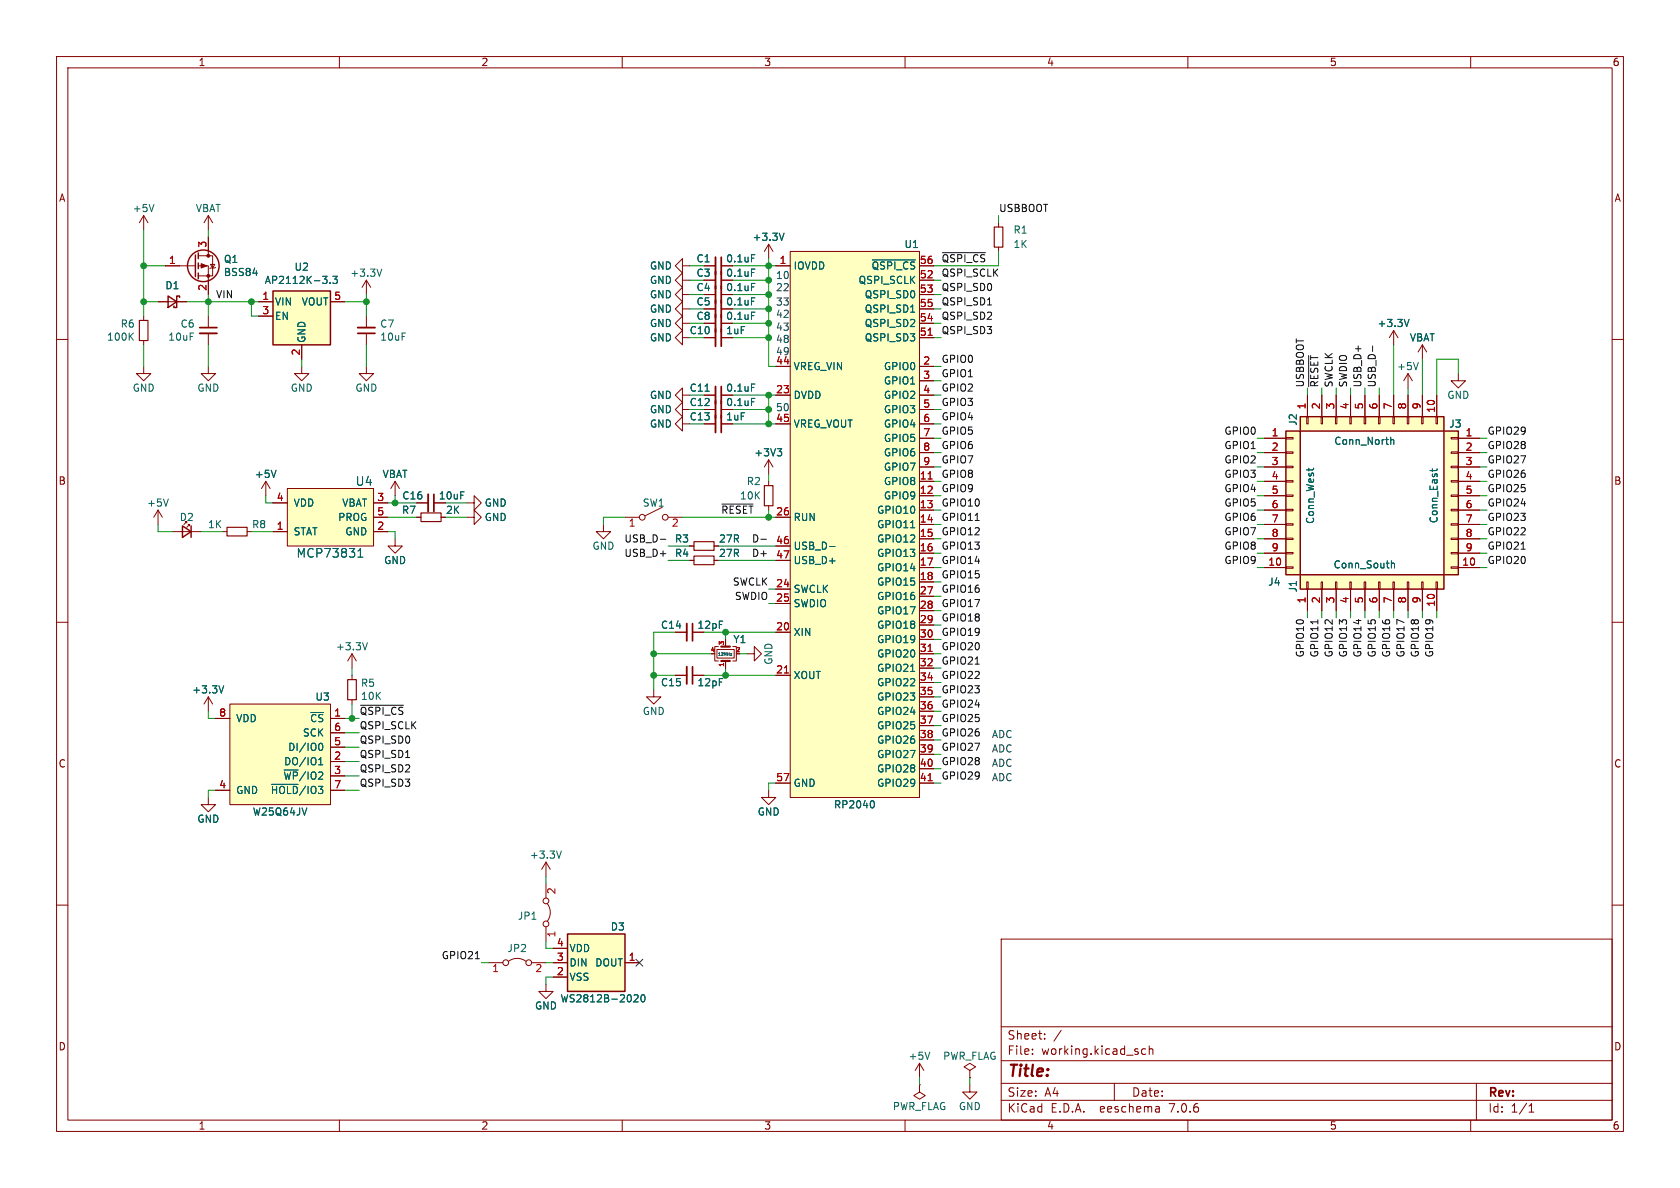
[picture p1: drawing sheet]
<svg xmlns="http://www.w3.org/2000/svg" width="297mm" height="210mm" viewBox="0 0 297 210" stroke-linecap="round" stroke-linejoin="round" font-family="sans-serif">
<defs><g id="words">
<text font-size="2.8" fill="#840000" x="178" y="190.9">Title:</text>
<g font-size="2.1" fill="#006464">
<text x="62.8" y="86.1">U4</text>
<text x="52.3" y="98.8">MCP73831</text>
</g>
<g font-size="2.1" fill="#840000">
<text x="178" y="184">Sheet:</text>
<text x="178" y="186.7">File:</text>
<text x="184.1" y="186.7">working.kicad_sch</text>
<text x="178" y="196.9">KiCad</text>
<text x="178" y="194.1">Size:</text>
<text x="184.7" y="194.1">A4</text>
<text x="185.7" y="196.9">E.D.A.</text>
<text x="194.6" y="196.9">eeschema</text>
<text x="200" y="194.1">Date:</text>
<text x="207" y="196.9">7.0.6</text>
<text x="263" y="194.3">Rev:</text>
<text x="263" y="196.9">Id:</text>
<text x="267.1" y="196.9">1/1</text>
</g>
<g font-size="1.8" fill="#840000">
<text x="35" y="11.9">1</text>
<text x="85" y="11.9">2</text>
<text x="135" y="11.9">3</text>
<text x="185" y="11.9">4</text>
<text x="235" y="11.9">5</text>
<text x="285" y="11.9">6</text>
<text x="10.3" y="35.9">A</text>
<text x="285.3" y="35.9">A</text>
<text x="10.3" y="85.9">B</text>
<text x="285.3" y="85.9">B</text>
<text x="10.3" y="135.9">C</text>
<text x="285.3" y="135.9">C</text>
<text x="10.3" y="185.9">D</text>
<text x="285.3" y="185.9">D</text>
<text x="35" y="199.9">1</text>
<text x="85" y="199.9">2</text>
<text x="135" y="199.9">3</text>
<text x="185" y="199.9">4</text>
<text x="235" y="199.9">5</text>
<text x="285" y="199.9">6</text>
</g>
<g font-size="1.8" fill="#006464">
<text x="23.4" y="37.7">+5V</text>
<text x="34.5" y="37.7">VBAT</text>
<text x="179.1" y="41.5">R1</text>
<text x="39.5" y="46.7">Q1</text>
<text x="114.8" y="47.9">GND</text>
<text x="123" y="46.6">C1</text>
<text x="128.3" y="46.6">0.1uF</text>
<text x="132.9" y="42.8">+3.3V</text>
<text x="140.2" y="47.9">IOVDD</text>
<text x="154" y="47.9">~{QSPI_CS}</text>
<text x="159.8" y="44">U1</text>
<text x="179.1" y="44">1K</text>
<text x="29.1" y="51.3">D1</text>
<text x="39.5" y="49">BSS84</text>
<text x="46.7" y="50.4">AP2112K-3.3</text>
<text x="52" y="48.1">U2</text>
<text x="61.8" y="49.1">+3.3V</text>
<text x="114.8" y="52.9">GND</text>
<text x="114.8" y="50.4">GND</text>
<text x="123" y="49.1">C3</text>
<text x="123" y="51.7">C4</text>
<text x="128.3" y="49.1">0.1uF</text>
<text x="128.3" y="51.7">0.1uF</text>
<text x="151.7" y="50.4">QSPI_SCLK</text>
<text x="152.8" y="52.9">QSPI_SD0</text>
<text x="21.2" y="58.1">R6</text>
<text x="31.8" y="58.1">C6</text>
<text x="48.5" y="54.2">VIN</text>
<text x="48.5" y="56.7">EN</text>
<text x="53.2" y="54.2">VOUT</text>
<text x="67.1" y="58.1">C7</text>
<text x="114.8" y="58">GND</text>
<text x="114.8" y="55.5">GND</text>
<text x="121.8" y="59.3">C10</text>
<text x="123" y="54.2">C5</text>
<text x="123" y="56.7">C8</text>
<text x="128.3" y="59.3">1uF</text>
<text x="128.3" y="54.2">0.1uF</text>
<text x="128.3" y="56.7">0.1uF</text>
<text x="152.8" y="58">QSPI_SD2</text>
<text x="152.8" y="55.5">QSPI_SD1</text>
<text x="243.4" y="58">+3.3V</text>
<text x="18.8" y="60.4">100K</text>
<text x="29.6" y="60.4">10uF</text>
<text x="54.2" y="60.7" transform="rotate(-90 54.2 60.7)">GND</text>
<text x="67.1" y="60.4">10uF</text>
<text x="114.8" y="60.6">GND</text>
<text x="140.2" y="65.6">VREG_VIN</text>
<text x="152.8" y="60.6">QSPI_SD3</text>
<text x="156.2" y="65.6">GPIO0</text>
<text x="246.9" y="65.6">+5V</text>
<text x="249.2" y="60.6">VBAT</text>
<text x="23.4" y="69.4">GND</text>
<text x="34.8" y="69.4">GND</text>
<text x="51.3" y="69.4">GND</text>
<text x="62.7" y="69.4">GND</text>
<text x="114.8" y="70.7">GND</text>
<text x="121.8" y="69.4">C11</text>
<text x="121.8" y="72">C12</text>
<text x="128.3" y="69.4">0.1uF</text>
<text x="128.3" y="72">0.1uF</text>
<text x="140.2" y="70.7">DVDD</text>
<text x="156.2" y="68.2">GPIO1</text>
<text x="156.2" y="70.7">GPIO2</text>
<text x="255.8" y="70.7">GND</text>
<text x="114.8" y="73.3">GND</text>
<text x="114.8" y="75.8">GND</text>
<text x="121.8" y="74.5">C13</text>
<text x="128.3" y="74.5">1uF</text>
<text x="140.2" y="75.8">VREG_VOUT</text>
<text x="156.2" y="73.3">GPIO3</text>
<text x="156.2" y="75.8">GPIO4</text>
<text x="229.5" y="75.4" transform="rotate(-90 229.5 75.4)">J2</text>
<text x="256.1" y="75.8">J3</text>
<text x="133.2" y="80.9">+3V3</text>
<text x="156.2" y="78.3">GPIO5</text>
<text x="156.2" y="80.9">GPIO6</text>
<text x="156.2" y="83.4">GPIO7</text>
<text x="235.8" y="78.8">Conn_North</text>
<text x="25.9" y="89.8">+5V</text>
<text x="45" y="84.7">+5V</text>
<text x="51.8" y="89.8">VDD</text>
<text x="60.4" y="89.8">VBAT</text>
<text x="67.5" y="84.7">VBAT</text>
<text x="71" y="88.5">C16</text>
<text x="77.5" y="88.5">10uF</text>
<text x="85.6" y="89.8">GND</text>
<text x="113.5" y="89.8">SW1</text>
<text x="130.7" y="88.5">10K</text>
<text x="131.9" y="86">R2</text>
<text x="156.2" y="86">GPIO8</text>
<text x="156.2" y="88.5">GPIO9</text>
<text x="31.7" y="92.3">D2</text>
<text x="36.7" y="93.6">1K</text>
<text x="44.5" y="93.6">R8</text>
<text x="51.8" y="94.8">STAT</text>
<text x="59.7" y="92.3">PROG</text>
<text x="61" y="94.8">GND</text>
<text x="71" y="91">R7</text>
<text x="78.7" y="91">2K</text>
<text x="85.6" y="92.3">GND</text>
<text x="140.2" y="92.3">RUN</text>
<text x="155" y="91">GPIO10</text>
<text x="155" y="93.6">GPIO11</text>
<text x="232.5" y="92.7" transform="rotate(-90 232.5 92.7)">Conn_West</text>
<text x="254.4" y="92.6" transform="rotate(-90 254.4 92.6)">Conn_East</text>
<text x="67.8" y="99.9">GND</text>
<text x="104.6" y="97.4">GND</text>
<text x="119.2" y="98.7">R4</text>
<text x="119.2" y="96.1">R3</text>
<text x="127" y="98.7">27R</text>
<text x="127" y="96.1">27R</text>
<text x="140.2" y="97.4">USB_D-</text>
<text x="140.2" y="99.9">USB_D+</text>
<text x="155" y="96.1">GPIO12</text>
<text x="155" y="98.7">GPIO13</text>
<text x="155" y="101.2">GPIO14</text>
<text x="235.7" y="100.7">Conn_South</text>
<text x="140.2" y="105">SWCLK</text>
<text x="140.2" y="107.5">SWDIO</text>
<text x="155" y="103.7">GPIO15</text>
<text x="155" y="106.3">GPIO16</text>
<text x="224.1" y="103.7">J4</text>
<text x="229.5" y="104.8" transform="rotate(-90 229.5 104.8)">J1</text>
<text x="116.7" y="111.4">C14</text>
<text x="123.2" y="111.4">12pF</text>
<text x="129.5" y="113.9">Y1</text>
<text x="140.2" y="112.6">XIN</text>
<text x="155" y="108.8">GPIO17</text>
<text x="155" y="111.4">GPIO18</text>
<text x="155" y="113.9">GPIO19</text>
<text x="59.3" y="115.2">+3.3V</text>
<text x="136.8" y="117.6" transform="rotate(-90 136.8 117.6)">GND</text>
<text x="155" y="116.4">GPIO20</text>
<text x="155" y="119">GPIO21</text>
<text x="33.9" y="122.8">+3.3V</text>
<text x="55.7" y="124.1">U3</text>
<text x="63.7" y="121.6">R5</text>
<text x="63.7" y="123.9">10K</text>
<text x="116.7" y="121.5">C15</text>
<text x="123.2" y="121.5">12pF</text>
<text x="140.2" y="120.2">XOUT</text>
<text x="155" y="121.5">GPIO22</text>
<text x="155" y="124.1">GPIO23</text>
<text x="41.7" y="127.9">VDD</text>
<text x="53.5" y="130.4">SCK</text>
<text x="54.7" y="127.9">~{CS}</text>
<text x="113.5" y="126.6">GND</text>
<text x="155" y="126.6">GPIO24</text>
<text x="155" y="129.1">GPIO25</text>
<text x="155" y="131.7">GPIO26</text>
<text x="50.1" y="135.5">DO/IO1</text>
<text x="50.9" y="132.9">DI/IO0</text>
<text x="155" y="134.2">GPIO27</text>
<text x="155" y="136.8">GPIO28</text>
<text x="41.7" y="140.6">GND</text>
<text x="47.8" y="140.6">~{HOLD}/IO3</text>
<text x="50" y="138">~{WP}/IO2</text>
<text x="140.2" y="139.3">GND</text>
<text x="147.3" y="143.1">RP2040</text>
<text x="155" y="139.3">GPIO29</text>
<text x="34.8" y="145.6">GND</text>
<text x="44.6" y="144.4">W25Q64JV</text>
<text x="133.9" y="144.4">GND</text>
<text x="93.6" y="152">+3.3V</text>
<text x="91.4" y="162.8">JP1</text>
<text x="107.9" y="164.7">D3</text>
<text x="89.6" y="168.5">JP2</text>
<text x="100.6" y="173.6">VSS</text>
<text x="100.6" y="171">DIN</text>
<text x="100.6" y="168.5">VDD</text>
<text x="105.1" y="171">DOUT</text>
<text x="94.5" y="178.7">GND</text>
<text x="99" y="177.4">WS2812B-2020</text>
<text x="160.5" y="187.6">+5V</text>
<text x="166.6" y="187.6">PWR_FLAG</text>
<text x="157.7" y="196.4">PWR_FLAG</text>
<text x="169.4" y="196.4">GND</text>
</g>
<g font-size="1.8" fill="#0f0f0f">
<text x="176.5" y="37.6">USBBOOT</text>
<text x="166.4" y="46.5">~{QSPI_CS}</text>
<text x="38.1" y="52.8">VIN</text>
<text x="166.4" y="49">QSPI_SCLK</text>
<text x="166.4" y="51.5">QSPI_SD0</text>
<text x="166.4" y="56.6">QSPI_SD2</text>
<text x="166.4" y="59.2">QSPI_SD3</text>
<text x="166.4" y="54.1">QSPI_SD1</text>
<text x="166.4" y="64.2">GPIO0</text>
<text x="166.4" y="69.3">GPIO2</text>
<text x="166.4" y="66.8">GPIO1</text>
<text x="166.4" y="71.9">GPIO3</text>
<text x="230.6" y="68.6" transform="rotate(-90 230.6 68.6)">USBBOOT</text>
<text x="233.1" y="68.6" transform="rotate(-90 233.1 68.6)">~{RESET}</text>
<text x="235.7" y="68.6" transform="rotate(-90 235.7 68.6)">SWCLK</text>
<text x="238.2" y="68.6" transform="rotate(-90 238.2 68.6)">SWDIO</text>
<text x="240.8" y="68.6" transform="rotate(-90 240.8 68.6)">USB_D+</text>
<text x="243.3" y="68.6" transform="rotate(-90 243.3 68.6)">USB_D-</text>
<text x="166.4" y="76.9">GPIO5</text>
<text x="166.4" y="74.4">GPIO4</text>
<text x="216.4" y="76.9">GPIO0</text>
<text x="262.9" y="76.9">GPIO29</text>
<text x="166.4" y="79.5">GPIO6</text>
<text x="166.4" y="82">GPIO7</text>
<text x="216.4" y="82">GPIO2</text>
<text x="216.4" y="79.5">GPIO1</text>
<text x="262.9" y="79.5">GPIO28</text>
<text x="262.9" y="82">GPIO27</text>
<text x="166.4" y="89.6">GPIO10</text>
<text x="166.4" y="84.6">GPIO8</text>
<text x="166.4" y="87.1">GPIO9</text>
<text x="216.4" y="89.6">GPIO5</text>
<text x="216.4" y="87.1">GPIO4</text>
<text x="216.4" y="84.6">GPIO3</text>
<text x="262.9" y="87.1">GPIO25</text>
<text x="262.9" y="89.6">GPIO24</text>
<text x="262.9" y="84.6">GPIO26</text>
<text x="110.3" y="96">USB_D-</text>
<text x="132.8" y="96">D-</text>
<text x="166.4" y="92.2">GPIO11</text>
<text x="166.4" y="94.7">GPIO12</text>
<text x="216.4" y="92.2">GPIO6</text>
<text x="216.4" y="94.7">GPIO7</text>
<text x="262.9" y="94.7">GPIO22</text>
<text x="262.9" y="92.2">GPIO23</text>
<text x="110.3" y="98.5">USB_D+</text>
<text x="132.8" y="98.5">D+</text>
<text x="166.4" y="97.3">GPIO13</text>
<text x="166.4" y="99.8">GPIO14</text>
<text x="216.4" y="99.8">GPIO9</text>
<text x="216.4" y="97.3">GPIO8</text>
<text x="262.9" y="97.3">GPIO21</text>
<text x="262.9" y="99.8">GPIO20</text>
<text x="129.5" y="103.6">SWCLK</text>
<text x="129.8" y="106.1">SWDIO</text>
<text x="166.4" y="104.9">GPIO16</text>
<text x="166.4" y="102.3">GPIO15</text>
<text x="166.4" y="107.4">GPIO17</text>
<text x="166.4" y="110">GPIO18</text>
<text x="166.4" y="112.5">GPIO19</text>
<text x="166.4" y="117.6">GPIO21</text>
<text x="166.4" y="115">GPIO20</text>
<text x="230.6" y="116.3" transform="rotate(-90 230.6 116.3)">GPIO10</text>
<text x="233.1" y="116.3" transform="rotate(-90 233.1 116.3)">GPIO11</text>
<text x="235.7" y="116.3" transform="rotate(-90 235.7 116.3)">GPIO12</text>
<text x="238.2" y="116.3" transform="rotate(-90 238.2 116.3)">GPIO13</text>
<text x="240.8" y="116.3" transform="rotate(-90 240.8 116.3)">GPIO14</text>
<text x="243.3" y="116.3" transform="rotate(-90 243.3 116.3)">GPIO15</text>
<text x="245.8" y="116.3" transform="rotate(-90 245.8 116.3)">GPIO16</text>
<text x="248.4" y="116.3" transform="rotate(-90 248.4 116.3)">GPIO17</text>
<text x="250.9" y="116.3" transform="rotate(-90 250.9 116.3)">GPIO18</text>
<text x="253.5" y="116.3" transform="rotate(-90 253.5 116.3)">GPIO19</text>
<text x="166.4" y="122.7">GPIO23</text>
<text x="166.4" y="120.1">GPIO22</text>
<text x="166.4" y="125.2">GPIO24</text>
<text x="63.5" y="131.5">QSPI_SD0</text>
<text x="63.5" y="126.5">~{QSPI_CS}</text>
<text x="63.5" y="129">QSPI_SCLK</text>
<text x="166.4" y="130.3">GPIO26</text>
<text x="166.4" y="127.7">GPIO25</text>
<text x="63.5" y="136.6">QSPI_SD2</text>
<text x="63.5" y="134.1">QSPI_SD1</text>
<text x="166.4" y="135.4">GPIO28</text>
<text x="166.4" y="132.8">GPIO27</text>
<text x="166.4" y="137.9">GPIO29</text>
<text x="63.5" y="139.2">QSPI_SD3</text>
<text x="78" y="169.6">GPIO21</text>
</g>
<g font-size="1.8" fill="#a90000">
<text x="29.8" y="46.7">1</text>
<text x="36.6" y="43.9" transform="rotate(-90 36.6 43.9)">3</text>
<text x="137.7" y="46.7">1</text>
<text x="162.5" y="46.7">56</text>
<text x="36.6" y="51.5" transform="rotate(-90 36.6 51.5)">2</text>
<text x="46.3" y="53.1">1</text>
<text x="59" y="53.1">5</text>
<text x="162.5" y="49.3">52</text>
<text x="162.5" y="51.8">53</text>
<text x="46.3" y="55.6">3</text>
<text x="162.5" y="59.4">51</text>
<text x="162.5" y="56.9">54</text>
<text x="162.5" y="54.4">55</text>
<text x="53.1" y="62.9" transform="rotate(-90 53.1 62.9)">2</text>
<text x="137.1" y="64.5">44</text>
<text x="163.1" y="64.5">2</text>
<text x="137.1" y="69.6">23</text>
<text x="163.1" y="67.1">3</text>
<text x="163.1" y="69.6">4</text>
<text x="137.1" y="72.8">50</text>
<text x="137.1" y="74.7">45</text>
<text x="163.1" y="72.1">5</text>
<text x="163.1" y="74.7">6</text>
<text x="163.1" y="77.2">7</text>
<text x="224.7" y="77.2">1</text>
<text x="230.9" y="72.5" transform="rotate(-90 230.9 72.5)">1</text>
<text x="233.4" y="72.5" transform="rotate(-90 233.4 72.5)">2</text>
<text x="236" y="72.5" transform="rotate(-90 236 72.5)">3</text>
<text x="238.5" y="72.5" transform="rotate(-90 238.5 72.5)">4</text>
<text x="241" y="72.5" transform="rotate(-90 241 72.5)">5</text>
<text x="243.6" y="72.5" transform="rotate(-90 243.6 72.5)">6</text>
<text x="246.1" y="72.5" transform="rotate(-90 246.1 72.5)">7</text>
<text x="248.7" y="72.5" transform="rotate(-90 248.7 72.5)">8</text>
<text x="251.2" y="72.5" transform="rotate(-90 251.2 72.5)">9</text>
<text x="253.7" y="73.1" transform="rotate(-90 253.7 73.1)">10</text>
<text x="259" y="77.2">1</text>
<text x="163.1" y="79.8">8</text>
<text x="163.1" y="82.3">9</text>
<text x="224.7" y="79.8">2</text>
<text x="224.7" y="82.3">3</text>
<text x="259" y="79.8">2</text>
<text x="259" y="82.3">3</text>
<text x="48.8" y="88.6">4</text>
<text x="66.6" y="88.6">3</text>
<text x="162.5" y="84.8">11</text>
<text x="162.5" y="87.4">12</text>
<text x="162.5" y="89.9">13</text>
<text x="224.7" y="84.8">4</text>
<text x="224.7" y="87.4">5</text>
<text x="224.7" y="89.9">6</text>
<text x="259" y="84.8">4</text>
<text x="259" y="87.4">5</text>
<text x="259" y="89.9">6</text>
<text x="48.8" y="93.7">1</text>
<text x="66.6" y="93.7">2</text>
<text x="66.6" y="91.2">5</text>
<text x="111.1" y="93.4">1</text>
<text x="118.7" y="93.4">2</text>
<text x="137.1" y="91.2">26</text>
<text x="162.5" y="92.5">14</text>
<text x="162.5" y="95">15</text>
<text x="224.7" y="92.5">7</text>
<text x="224.7" y="95">8</text>
<text x="259" y="92.5">7</text>
<text x="259" y="95">8</text>
<text x="137.1" y="96.3">46</text>
<text x="137.1" y="98.8">47</text>
<text x="162.5" y="97.5">16</text>
<text x="162.5" y="100.1">17</text>
<text x="224.1" y="100.1">10</text>
<text x="224.7" y="97.5">9</text>
<text x="258.4" y="100.1">10</text>
<text x="259" y="97.5">9</text>
<text x="137.1" y="103.9">24</text>
<text x="137.1" y="106.4">25</text>
<text x="162.5" y="102.6">18</text>
<text x="162.5" y="105.2">27</text>
<text x="162.5" y="107.7">28</text>
<text x="230.9" y="106.8" transform="rotate(-90 230.9 106.8)">1</text>
<text x="233.4" y="106.8" transform="rotate(-90 233.4 106.8)">2</text>
<text x="236" y="106.8" transform="rotate(-90 236 106.8)">3</text>
<text x="238.5" y="106.8" transform="rotate(-90 238.5 106.8)">4</text>
<text x="241" y="106.8" transform="rotate(-90 241 106.8)">5</text>
<text x="243.6" y="106.8" transform="rotate(-90 243.6 106.8)">6</text>
<text x="246.1" y="106.8" transform="rotate(-90 246.1 106.8)">7</text>
<text x="248.7" y="106.8" transform="rotate(-90 248.7 106.8)">8</text>
<text x="251.2" y="106.8" transform="rotate(-90 251.2 106.8)">9</text>
<text x="253.7" y="107.4" transform="rotate(-90 253.7 107.4)">10</text>
<text x="137.1" y="111.5">20</text>
<text x="162.5" y="110.2">29</text>
<text x="162.5" y="112.8">30</text>
<text x="137.1" y="119.1">21</text>
<text x="162.5" y="115.3">31</text>
<text x="162.5" y="117.9">32</text>
<text x="162.5" y="120.4">34</text>
<text x="162.5" y="122.9">35</text>
<text x="162.5" y="125.5">36</text>
<text x="38.7" y="126.7">8</text>
<text x="59" y="126.7">1</text>
<text x="59" y="131.8">5</text>
<text x="59" y="129.3">6</text>
<text x="162.5" y="128">37</text>
<text x="162.5" y="130.6">38</text>
<text x="59" y="134.4">2</text>
<text x="59" y="136.9">3</text>
<text x="162.5" y="133.1">39</text>
<text x="162.5" y="135.6">40</text>
<text x="38.7" y="139.4">4</text>
<text x="59" y="139.4">7</text>
<text x="137.1" y="138.2">57</text>
<text x="162.5" y="138.2">41</text>
<text x="98.5" y="158.2" transform="rotate(-90 98.5 158.2)">2</text>
<text x="98.4" y="167.4">4</text>
<text x="98.5" y="165.8" transform="rotate(-90 98.5 165.8)">1</text>
<text x="86.9" y="172.2">1</text>
<text x="94.5" y="172.2">2</text>
<text x="98.4" y="172.5">2</text>
<text x="98.4" y="169.9">3</text>
<text x="111.1" y="169.9">1</text>
</g>
<g font-size="1.8" fill="#0000c2">
<text x="137.1" y="49.4">10</text>
<text x="137.1" y="51.6">22</text>
<text x="137.1" y="54.1">33</text>
<text x="137.1" y="58.6">43</text>
<text x="137.1" y="56.3">42</text>
<text x="137.1" y="62.9">49</text>
<text x="137.1" y="60.7">48</text>
<text x="175.3" y="130.6">ADC</text>
<text x="175.3" y="133.1">ADC</text>
<text x="175.3" y="135.6">ADC</text>
<text x="175.3" y="138.2">ADC</text>
</g>
<text font-size="1.8" fill="#009600" x="127.4" y="90.9">~{RESET}</text>
<g font-size="1.1" fill="#a90000">
<text x="125.5" y="115.3">4</text>
<text x="128" y="118" transform="rotate(-90 128 118)">1</text>
<text x="128" y="114.2" transform="rotate(-90 128 114.2)">3</text>
<text x="130" y="115.3">2</text>
</g>
<text font-size=".7" fill="#0000c2" x="126.7" y="116">12MHz</text>
</g></defs>
<g fill="none" stroke="#840000" stroke-width=".18">
<path d="M10 10h277v190h-277zM12 12h273v186h-273zM60 10v2M110 10v2M160 10v2M210 10v2M260 10v2M25.4 38.1l-.8 1.3M25.4 38.1v2.5M25.4 38.1l.8 1.3M36.8 38.1v2.5M36.8 38.1l-.7 1.3"/>
<path d="M36.8 38.1l.8 1.3M176.5 39.4v.7M10 60h2M25.4 55.9v.7M27.9 53.3h5.1M29.2 47h5.3M35.1 47h1.7v5.1M35.1 45.2h2.5v3.6h-2.5M36.8 41.9v3.3M36.8 55.9v2M36.8 58.9v2.1M37.2 46.7h.8l-.4 .7z"/>
<path d="M38.1 47.2l-.1 .2h-.8l-.1 .1M45.7 53.3h2.6M45.7 55.9h2.6M58.4 53.3h2.6M64.8 49.5l-.8 1.3M64.8 49.5v2.6M64.8 55.9v2M64.8 58.9v2.1M64.8 49.5l.7 1.3M120.6 57.2v-1.3l-1.2 1.3 1.2 1.2v-1.2h1.3M120.6 52.1v-1.3l-1.2 1.3 1.2 1.2v-1.2h1.3M120.6 49.5v-1.2l-1.2 1.2 1.2 1.3v-1.3h1.3"/>
<path d="M120.6 54.6v-1.3l-1.2 1.3 1.2 1.3v-1.3h1.3M120.6 47v-1.3l-1.2 1.3 1.2 1.3v-1.3h1.3M120.6 59.7v-1.3l-1.2 1.3 1.2 1.3v-1.3h1.3M124.5 47h2M124.5 59.7h2M124.5 49.5h2M124.5 52.1h2M124.5 57.2h2M124.5 54.6h2M127.5 47h2M127.5 59.7h2M127.5 49.5h2"/>
<path d="M127.5 52.1h2M127.5 57.2h2M127.5 54.6h2M135.9 43.2v2.5M135.9 43.2l-.8 1.3M135.9 43.2l.8 1.3M137.2 47h2.5M139.7 44.5h22.9v96.5h-22.9zM162.6 47h2.5M162.6 59.7h2.5M162.6 49.5h2.5M162.6 52.1h2.5"/>
<path d="M162.6 57.2h2.5M162.6 54.6h2.5M176.5 43.7v.8M246.4 58.4v2.6M246.4 58.4l-.8 1.3M246.4 58.4l.7 1.3M285 60h2M25.4 64.8v1.2h1.3l-1.3 1.3-1.3-1.3h1.3M25.4 60.2v.8M36.8 64.8v1.2h1.3l-1.3 1.3-1.2-1.3h1.2M53.3 64.8v1.2h1.3l-1.3 1.3-1.2-1.3h1.2M53.3 61v2.5"/>
<path d="M64.8 64.8v1.2h-1.3l1.3 1.3 1.2-1.3h-1.2M120.6 72.4v-1.3l-1.2 1.3 1.2 1.3v-1.3h1.3M120.6 69.9v-1.3l-1.2 1.3 1.2 1.2v-1.2h1.3M120.6 74.9v-1.2l-1.2 1.2 1.2 1.3v-1.3h1.3M124.5 69.9h2M124.5 74.9h2M124.5 72.4h2M127.5 69.9h2M127.5 74.9h2M127.5 72.4h2M137.2 69.9h2.5M137.2 74.9h2.5"/>
<path d="M137.2 64.8h2.5M162.6 69.9h2.5M162.6 74.9h2.5M162.6 64.8h2.5M162.6 67.3h2.5M162.6 72.4h2.5M162.6 77.5h2.5M223.5 77.5h3.8M227.3 79.9h1.3v.2h-1.3zM227.3 77.3h1.3v.3h-1.3zM231 73.7h.3v1.2h-.3zM231.1 69.9v3.8"/>
<path d="M233.6 73.7h.2v1.2h-.2zM233.7 69.9v3.8M236.1 73.7h.2v1.2h-.2zM236.2 69.9v3.8M238.6 73.7h.3v1.2h-.3zM238.8 69.9v3.8M241.2 73.7h.2v1.2h-.2zM241.3 69.9v3.8M243.7 73.7h.3v1.2h-.3zM243.8 69.9v3.8M246.3 73.7h.2v1.2h-.2zM246.4 69.9v3.8"/>
<path d="M248.8 73.7h.2v1.2h-.2zM248.9 66v2.6M248.9 69.9v3.8M248.9 66l-.7 1.3M248.9 66l.8 1.3M251.3 73.7h.3v1.2h-.3zM251.5 61v2.5M251.5 69.9v3.8M251.5 61l-.8 1.2M251.5 61l.7 1.2M253.9 73.7h.2v1.2h-.2zM254 69.9v3.8"/>
<path d="M256.5 79.9h1.3v.2h-1.3zM256.5 77.3h1.3v.3h-1.3zM257.8 66v1.3h1.3l-1.3 1.3-1.3-1.3h1.3M257.8 77.5h3.8M27.9 90.2l-.7 1.2M27.9 90.2v2.5M27.9 90.2l.8 1.2M30.5 94h5.1M33.5 93v-.3h-.2h.2l-.5 .5M39.4 94h.7M43.7 94h.7M47 85.1l-.8 1.3"/>
<path d="M47 85.1v2.5M47 85.1l.8 1.3M48.3 94h2.5M48.3 88.9h2.5M50.8 86.4h15.2v10.1h-15.2zM66 91.4h2.6M66 94h2.6M66 88.9h2.6M69.8 95.3v1.2h-1.2l1.2 1.3 1.3-1.3h-1.3M69.8 85.1l-.7 1.3M69.8 85.1v2.5M69.8 85.1l.8 1.3"/>
<path d="M73.7 91.4h.7M73.7 88.9h2M76.7 88.9h2M78 91.4h.7M82.5 91.4h1.3v1.3l1.3-1.3-1.3-1.2v1.2M82.5 88.9h1.3v1.3l1.3-1.3-1.3-1.3v1.3M106.7 92.7v1.3h-1.3l1.3 1.3 1.2-1.3h-1.2M110.5 91.4h2.5M117.1 89.7l-3.1 1.5M118.1 91.4h2.5M121.9 96.5h.8M121.9 99.1h.8"/>
<path d="M126.2 96.5h.8M126.2 99.1h.8M135.9 81.3l.8 1.3M135.9 81.3v2.5M135.9 85.1v.8M135.9 81.3l-.8 1.3M137.2 91.4h2.5M137.2 96.5h2.5M137.2 99.1h2.5M162.6 85.1h2.5M162.6 80h2.5M162.6 82.6h2.5"/>
<path d="M162.6 87.6h2.5M162.6 90.2h2.5M162.6 92.7h2.5M162.6 95.3h2.5M162.6 97.8h2.5M223.5 85.1h3.8M223.5 80h3.8M223.5 82.6h3.8M223.5 87.6h3.8M223.5 90.2h3.8M223.5 92.7h3.8M223.5 95.3h3.8"/>
<path d="M223.5 97.8h3.8M227.3 97.7h1.3v.2h-1.3zM227.3 95.1h1.3v.3h-1.3zM227.3 92.6h1.3v.2h-1.3zM227.3 90h1.3v.3h-1.3zM227.3 87.5h1.3v.3h-1.3zM227.3 85h1.3v.2h-1.3zM227.3 82.4h1.3v.3h-1.3zM256.5 97.7h1.3v.2h-1.3zM256.5 95.1h1.3v.3h-1.3zM256.5 92.6h1.3v.2h-1.3zM256.5 90h1.3v.3h-1.3z"/>
<path d="M256.5 87.5h1.3v.3h-1.3zM256.5 85h1.3v.2h-1.3zM256.5 82.4h1.3v.3h-1.3zM257.8 85.1h3.8M257.8 80h3.8M257.8 82.6h3.8M257.8 87.6h3.8M257.8 90.2h3.8M257.8 92.7h3.8M257.8 95.3h3.8M257.8 97.8h3.8M10 110h2"/>
<path d="M62.2 115.6v2.5M62.2 119.4v.7M62.2 115.6l.8 1.2M62.2 115.6l-.7 1.2M119.4 111.8h2M119.4 119.4h2M122.4 111.8h2.1M122.4 119.4h2.1M126.7 114.8h3.1v1.5h-3.1zM127 114.3h-.6v2.5h.6M128.3 113v1.3M128.3 116.8v1.3"/>
<path d="M129.5 114.3h.7v2.5h-.7M132.1 115.6h1.2v-1.3l1.3 1.3-1.3 1.2v-1.2M137.2 111.8h2.5M137.2 119.4h2.5M137.2 104.1h2.5M137.2 106.7h2.5M162.6 100.3h2.5M162.6 102.9h2.5M162.6 105.4h2.5M162.6 108h2.5M162.6 110.5h2.5M162.6 113h2.5"/>
<path d="M162.6 115.6h2.5M162.6 118.1h2.5M223.5 100.3h3.8M227.3 100.2h1.3v.3h-1.3zM231 102.9h.3v1.2h-.3zM231.1 104.1v3.9M233.6 102.9h.2v1.2h-.2zM233.7 104.1v3.9M236.1 102.9h.2v1.2h-.2zM236.2 104.1v3.9M238.6 102.9h.3v1.2h-.3zM238.8 104.1v3.9"/>
<path d="M241.2 102.9h.2v1.2h-.2zM241.3 104.1v3.9M243.7 102.9h.3v1.2h-.3zM243.8 104.1v3.9M246.3 102.9h.2v1.2h-.2zM246.4 104.1v3.9M248.8 102.9h.2v1.2h-.2zM248.9 104.1v3.9M251.3 102.9h.3v1.2h-.3zM251.5 104.1v3.9M253.9 102.9h.2v1.2h-.2zM254 104.1v3.9"/>
<path d="M256.5 100.2h1.3v.3h-1.3zM257.8 100.3h3.8M285 110h2M36.8 123.2l-.7 1.3M36.8 123.2v2.5M36.8 123.2l.8 1.3M38.1 127h2.5M38.1 139.7h2.5M40.6 124.5h17.8v17.7h-17.8zM58.4 127h2.6M58.4 134.6h2.6M58.4 137.2h2.6"/>
<path d="M58.4 139.7h2.6M58.4 132.1h2.6M58.4 129.5h2.6M62.2 123.7v.8M115.6 121.9v1.3h1.2l-1.2 1.3-1.3-1.3h1.3M135.9 139.7v1.3h1.3l-1.3 1.2-1.3-1.2h1.3M137.2 138.4h2.5M162.6 120.7h2.5M162.6 123.2h2.5M162.6 125.7h2.5M162.6 128.3h2.5M162.6 130.8h2.5"/>
<path d="M162.6 133.4h2.5M162.6 135.9h2.5M162.6 138.4h2.5M10 160h2M36.8 141v1.2h-1.2l1.2 1.3 1.3-1.3h-1.3M96.5 152.4v2.5M96.5 156.2v2.6M96.5 152.4l.8 1.3M96.5 152.4l-.7 1.3M96.8 159.8a2.54 2.54 0 0 1 0 3M285 160h2M86.4 170.2h2.5"/>
<path d="M89.9 169.9a2.54 2.54 0 0 1 3.1 0M94 170.2h2.5M96.5 174v1.3h1.3l-1.3 1.2-1.3-1.2h1.3M96.5 163.8v2.6M97.8 170.2h2.5M97.8 172.7h2.5M97.8 167.6h2.5M110.5 170.2h2.5M177 166h108v32h-108zM60 198v2M110 198v2M160 198v2"/>
<path d="M162.6 191.8v1.2l1 .7-1 .6-1.1-.6 1.1-.7M162.6 191.8h.1M162.6 188l-.8 1.2M162.6 188v2.5M162.6 188l.7 1.2M171.4 189.2l1.1-.6-1.1-.6-1 .6 1 .6v1.3M171.4 190.5h.1M171.4 191.8v1.2h-1.2l1.2 1.3 1.3-1.3h-1.3M177 194.5h108M177 191.5h108M177 187.5h108M177 181.5h108"/>
<path d="M182.5 186.3v.1M182.5 185.5v.1M184.7 183.6v.1M184.7 182.8v.1M187.6 182.1l-1.3 2M197 191.5v3M202.5 185.5l-.4-.1-.3 .3v.4l.2 .2h.5M203.2 185.5l.2-.1 .3 .1 .1 .9M203.2 184.9v1.5M204.9 195.7l.1 .9M205 196.5l-.2 .1M205 196h-.2"/>
<path d="M210 198v2M260 198v2M261 191.5v6.5M270.3 196.6h.9M270.3 195.5l.4-.4v1.5"/>
<circle cx="113.5" cy="91.4" r=".51"/>
<circle cx="117.6" cy="91.4" r=".51"/>
<circle cx="96.5" cy="159.3" r=".51"/>
<circle cx="89.4" cy="170.2" r=".51"/>
<circle cx="93.5" cy="170.2" r=".51"/>
<circle cx="96.5" cy="163.3" r=".51"/>
</g>
<g fill="none" stroke="#006464" stroke-width=".18">
<path d="M27.2 36.1l-.4 1.3M23 59.4l.6 .7M23.6 58.9l-.8 .7M57 48.8h.8l-.4 .5M57.8 49.4v.6M58.4 50v.1M58.8 48.8h.8l-.4 .5 .4 .1v.6l-.2 .1-.6-.1M67.5 47.6l-.4 1.2M132.9 50.1h.6M132.9 55.2h.6M132.9 52.6h.6M132.9 45h.6"/>
<path d="M132.9 47.6h.6M138.6 41.2l-.4 1.3M154.2 45.9h7.6M161 55.2h.7M249.1 56.5l-.4 1.2M124.7 69.2h.7M132.9 67.9h.6M132.9 70.4h.6M137.4 79.3h.8l-.4 .5M137.9 79.8l.3 .2v.3l-.3 .3M245.9 77.3v1.3M245.9 77.8l.1-.1 .3 .1 .1 .8"/>
<path d="M250.7 64.1l-.4 1.2M29.8 88.2l-.5 1.3M48.8 83.1l-.4 1.3M63.3 98.5h.9M63.3 97.4l.4-.4v1.5M146.7 96.6h.9M161 93.3h.7M231.4 82.8v.4M232.2 82.8v.2M246 99.7l.2-.1h.3v.8M253.2 82.9v.5M254.1 82.9l-.2 .3h-1.1"/>
<path d="M65 113.6l-.5 1.3M161 118.7h.7M39.6 121.2l-.5 1.3M48 138.7h4.7M56.3 135.2h.8M56.3 134.3l.4-.4v1.3M56.5 131.5l.1-.1a.68 .68 0 0 1 .5 .6 .68 .68 0 0 1-.5 .7l-.1-.2M54.2 142.8l-.4 1.3M99.2 150.4l-.4 1.3M154.3 141.5a.79 .79 0 0 1 0 1.3M112.1 176l.5-.2 .2 .4-.8 .9h.8M113.4 176l.2-.2a.68 .68 0 0 1 .4 .7 .68 .68 0 0 1-.4 .6l-.2-.1-.1-.4z"/>
<path d="M164.4 186l-.4 1.3"/>
</g>
<path d="M35.3 58.9h3.1M63.2 57.9h3.1M126.5 45.5v15.7M126.5 68.3v8.2M75.7 87.4v3M121.4 110.2v3.1M121.4 117.9v3" fill="none" stroke="#840000" stroke-width=".33"/>
<path d="M35.3 57.9h3.1M63.2 58.9h3.1M127.5 45.5v15.7M127.5 68.3v8.2M76.7 87.4v3M122.4 110.2v3.1M122.4 117.9v3" fill="none" stroke="#840000" stroke-width=".3"/>
<g fill="none" stroke="#840000" stroke-width=".25">
<path d="M29.7 52.3l1.5 1-1.5 1.1zM31.7 52.6v-.3h-.5v2.1h-.5v-.3M34.5 45.1v3.8M35.1 44.7v1M35.1 46.5v1M35.1 48.3v1M48.3 51.4h10.1v9.6h-10.1zM227.3 76.2h2.6v25.4h-2.6zM229.9 73.7h25.4v2.5h-25.4zM255.3 76.2h2.5v25.4h-2.5zM32.3 93l1.5 1-1.5 1zM33.8 93v2"/>
<path d="M229.9 101.6h25.4v2.5h-25.4zM100.3 165.1h10.2v10.2h-10.2z"/>
<circle cx="35.9" cy="47" r="2.79"/>
</g>
<g fill="#ffffc2" stroke="#ffffc2" stroke-width=".18">
<path d="M50.8 86.4h15.2v10.1h-15.2z"/>
<path d="M40.6 124.5h17.8v17.7h-17.8z"/>
<path d="M48.3 51.4h10.1v9.6h-10.1z"/>
<path d="M229.9 101.6h25.4v2.5h-25.4z"/>
<path d="M139.7 44.5h22.9v96.5h-22.9z"/>
<path d="M100.3 165.1h10.2v10.2h-10.2z"/>
<path d="M255.3 76.2h2.5v25.4h-2.5z"/>
<path d="M229.9 73.7h25.4v2.5h-25.4z"/>
<path d="M227.3 76.2h2.6v25.4h-2.6z"/>
</g>
<path d="M24.6 56.6h1.6v3.6h-1.6zM175.8 40.1h1.5v3.6h-1.5zM40.1 93.2h3.6v1.5h-3.6zM74.4 90.7h3.6v1.5h-3.6zM122.7 98.3h3.5v1.5h-3.5zM122.7 95.8h3.5v1.5h-3.5zM135.1 85.9h1.6v3.5h-1.6zM61.5 120.1h1.5v3.6h-1.5z" fill="none" stroke="#840000" stroke-width=".2"/>
<g fill="#840000" stroke="#840000" stroke-width=".18">
<path d="M35.6 46.6l1 .4-1 .4z"/>
<circle cx="36.8" cy="48.8" r=".25"/>
<circle cx="36.8" cy="45.2" r=".25"/>
</g>
<path d="M164.1 59.3h.7M164.1 84.7h.7M138.7 119h.7M164.1 115.2h.7M164.1 138h.7" fill="none" stroke="#a90000" stroke-width=".18"/>
<path d="M127.5 116.8h1.5M127.5 114.3h1.5" fill="none" stroke="#840000" stroke-width=".38"/>
<g fill="none" stroke="#0f0f0f" stroke-width=".18">
<path d="M166.6 44.7h7.6M174.6 53.9h.7M231.4 62.9v5.5M242.7 61.2v.9M116.7 95.3h1M127.6 89.1h5.5M134.5 95.3h1M172.4 92h.7M268.9 97.1h.7M172.4 117.4h.7M233 109.6v.7M63.7 124.7h7.6"/>
<path d="M71.7 133.9h.7M84 169.5h.7"/>
</g>
<path d="M129.1 115.5h.3l-.3 .4h.3" fill="none" stroke="#0000c2" stroke-width=".18"/>
<g fill="none" stroke="#009600" stroke-width=".18">
<path d="M176.5 38.1v1.3M25.4 47h3.8M25.4 53.3h2.5M25.4 40.6v15.3M33 53.3h12.7M36.8 40.6v1.3M36.8 52.1v3.8M44.4 53.3v2.6h1.3M61 53.3h3.8M64.8 52.1v3.8M121.9 52.1h2.6M121.9 47h2.6"/>
<path d="M121.9 49.5h2.6M121.9 57.2h2.6M121.9 54.6h2.6M129.5 52.1h6.4M129.5 47h7.7M129.5 49.5h6.4M129.5 57.2h6.4M129.5 59.7h6.4M129.5 54.6h6.4M135.9 45.7v19.1h1.3M165.1 52.1h1.3M165.1 49.5h1.3"/>
<path d="M165.1 57.2h1.3M165.1 59.7h1.3M165.1 54.6h1.3M176.5 44.5v2.5h-11.4M25.4 61v3.8M36.8 61v3.8M53.3 63.5v1.3M64.8 61v3.8M129.5 74.9h7.7M129.5 72.4h6.4M129.5 69.9h7.7M135.9 69.9v5"/>
<path d="M165.1 74.9h1.3M165.1 72.4h1.3M165.1 64.8h1.3M165.1 77.5h1.3M165.1 69.9h1.3M165.1 67.3h1.3M222.2 77.5h1.3M231.1 68.6v1.3M233.7 68.6v1.3M236.2 68.6v1.3M238.8 68.6v1.3M241.3 68.6v1.3"/>
<path d="M243.8 68.6v1.3M246.4 61v8.9M248.9 68.6v1.3M251.5 63.5v6.4M257.8 66v-2.5h-3.8v6.4M261.6 77.5h1.3M27.9 92.7v1.3h2.6M35.6 94h3.8M44.4 94h3.9M47 87.6v1.3h1.3M68.6 94h1.2v1.3M68.6 91.4h5.1"/>
<path d="M68.6 88.9h5.1M69.8 87.6v1.3M78.7 91.4h3.8M78.7 88.9h3.8M110.5 91.4h-3.8v1.3M118.1 96.5h3.8M118.1 99.1h3.8M120.6 91.4h16.6M127 96.5h10.2M127 99.1h10.2M135.9 83.8v1.3M165.1 92.7h1.3"/>
<path d="M165.1 85.1h1.3M165.1 82.6h1.3M165.1 80h1.3M165.1 87.6h1.3M165.1 97.8h1.3M165.1 95.3h1.3M165.1 90.2h1.3M222.2 92.7h1.3M222.2 85.1h1.3M222.2 82.6h1.3M222.2 80h1.3M222.2 87.6h1.3"/>
<path d="M222.2 97.8h1.3M222.2 95.3h1.3M222.2 90.2h1.3M261.6 92.7h1.3M261.6 85.1h1.3M261.6 82.6h1.3M261.6 80h1.3M261.6 87.6h1.3M261.6 97.8h1.3M261.6 95.3h1.3M261.6 90.2h1.3M62.2 118.1v1.3"/>
<path d="M115.6 119.4h3.8M115.6 115.6h10.1M119.4 111.8h-3.8v10.1M124.5 119.4h12.7M124.5 111.8h12.7M128.3 111.8v1.2M128.3 118.1v1.3M130.8 115.6h1.3M135.9 104.1h1.3M135.9 106.7h1.3M165.1 105.4h1.3M165.1 102.9h1.3"/>
<path d="M165.1 108h1.3M165.1 100.3h1.3M165.1 110.5h1.3M165.1 115.6h1.3M165.1 118.1h1.3M165.1 113h1.3M222.2 100.3h1.3M231.1 108v1.2M233.7 108v1.2M236.2 108v1.2M238.8 108v1.2M241.3 108v1.2"/>
<path d="M243.8 108v1.2M246.4 108v1.2M248.9 108v1.2M251.5 108v1.2M254 108v1.2M261.6 100.3h1.3M36.8 125.7v1.3h1.3M38.1 139.7h-1.3v1.3M61 127h2.5M61 139.7h2.5M61 137.2h2.5M61 134.6h2.5"/>
<path d="M61 129.5h2.5M61 132.1h2.5M62.2 124.5v2.5M137.2 138.4h-1.3v1.3M165.1 138.4h1.3M165.1 120.7h1.3M165.1 125.7h1.3M165.1 123.2h1.3M165.1 133.4h1.3M165.1 135.9h1.3M165.1 130.8h1.3M165.1 128.3h1.3"/>
<path d="M96.5 154.9v1.3M85.1 170.2h1.3M96.5 170.2h1.3M96.5 166.4v1.2h1.3M97.8 172.7h-1.3v1.3M162.6 190.5v1.3M171.4 190.5v1.3"/>
</g>
<path d="M112.4 169.6l1.2 1.2M113.6 169.6l-1.2 1.2" fill="none" stroke="#000084" stroke-width=".18"/>
<g fill="#009600" stroke="#009600" stroke-width=".18">
<circle cx="69.9" cy="88.9" r=".51"/>
<circle cx="62.2" cy="127" r=".51"/>
<circle cx="115.6" cy="119.4" r=".51"/>
<circle cx="115.6" cy="115.6" r=".51"/>
<circle cx="135.9" cy="57.2" r=".51"/>
<circle cx="135.9" cy="52.1" r=".51"/>
<circle cx="135.9" cy="54.6" r=".51"/>
<circle cx="135.9" cy="69.9" r=".51"/>
<circle cx="135.9" cy="59.7" r=".51"/>
<circle cx="64.8" cy="53.3" r=".51"/>
<circle cx="25.4" cy="53.3" r=".51"/>
<circle cx="25.4" cy="47" r=".51"/>
<circle cx="44.5" cy="53.3" r=".51"/>
<circle cx="36.8" cy="53.3" r=".51"/>
<circle cx="128.3" cy="111.8" r=".51"/>
<circle cx="135.9" cy="91.4" r=".51"/>
<circle cx="135.9" cy="72.4" r=".51"/>
<circle cx="135.9" cy="74.9" r=".51"/>
<circle cx="135.9" cy="49.5" r=".51"/>
<circle cx="135.9" cy="47" r=".51"/>
<circle cx="128.3" cy="119.4" r=".51"/>
</g>
<use href="#words"/>
</svg>
